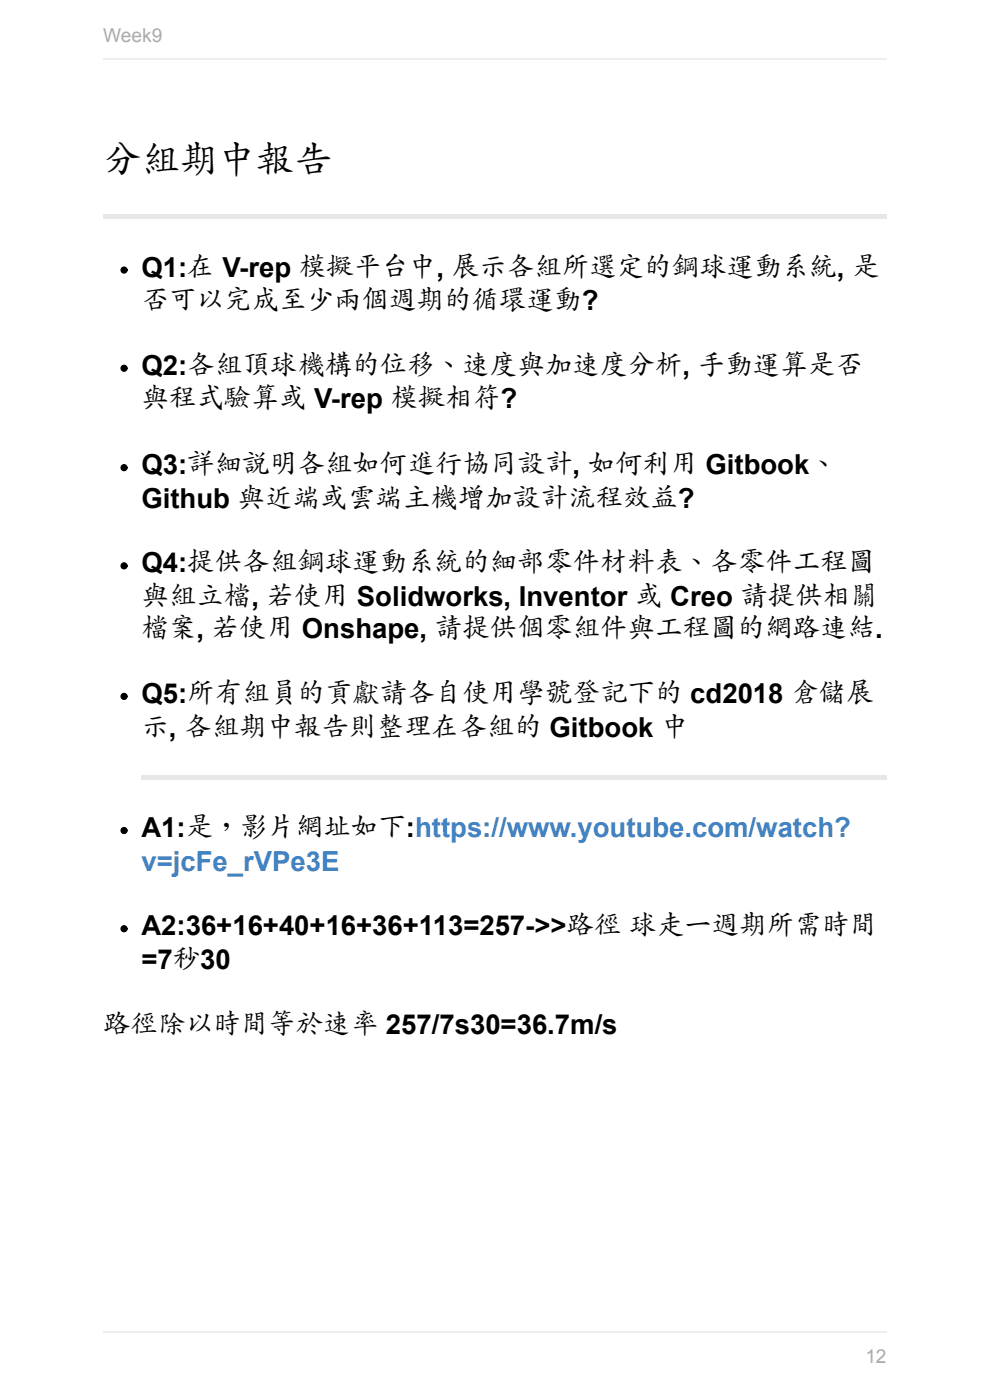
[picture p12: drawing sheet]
<svg xmlns="http://www.w3.org/2000/svg" width="210mm" height="297mm" viewBox="0 0 210 297" stroke-linecap="round" stroke-linejoin="round" font-family="sans-serif">
<defs><g id="words">
<text font-size="8.1" x="21.9" y="36.8">分組期中報告</text>
<g font-size="5.8">
<text x="30" y="58.7">Q1:在 V-rep 模擬平台中, 展示各組所選定的鋼球運動系統, 是</text>
<text x="30" y="65.8">否可以完成至少兩個週期的循環運動?</text>
<text x="30" y="79.5">Q2:各組頂球機構的位移、速度與加速度分析, 手動運算是否</text>
<text x="30" y="86.6">與程式驗算或 V-rep 模擬相符?</text>
<text x="30" y="100.6">Q3:詳細說明各組如何進行協同設計, 如何利用 Gitbook、</text>
<text x="30" y="107.7">Github 與近端或雲端主機增加設計流程效益?</text>
<text x="30" y="121.4">Q4:提供各組鋼球運動系統的細部零件材料表、各零件工程圖</text>
<text x="30" y="128.6">與組立檔, 若使用 Solidworks, Inventor 或 Creo 請提供相關</text>
<text x="30" y="135.4">檔案, 若使用 Onshape, 請提供個零組件與工程圖的網路連結.</text>
<text x="30" y="149.1">Q5:所有組員的貢獻請各自使用學號登記下的 cd2018 倉儲展</text>
<text x="30" y="156.2">示, 各組期中報告則整理在各組的 Gitbook 中</text>
<text x="30" y="177.6">A1:是，影片網址如下:https://www.youtube.com/watch?</text>
<text x="30" y="198.4">A2:36+16+40+16+36+113=257-&gt;&gt;路徑 球走一週期所需時間</text>
<text x="30" y="205.5">=7秒30</text>
<text x="21.9" y="219.3">路徑除以時間等於速率 257/7s30=36.7m/s</text>
</g>
<text font-size="5.8" fill="#4183c4" x="30" y="184.7">v=jcFe_rVPe3E</text>
<g font-size="4.1" fill="#aaa">
<text x="21.9" y="8.9">Week9</text>
<text x="183.6" y="289.1">12</text>
</g>
</g></defs>
<g fill="#e7e7e7">
<path d="M21.9 45.5h166.2v1h-166.2z"/>
<path d="M30 164.4h158.1v1h-158.1z"/>
</g>
<g fill="#000" stroke="#000" stroke-width=".25">
<circle cx="26.3" cy="57.3" r=".63"/>
<circle cx="26.3" cy="78.1" r=".63"/>
<circle cx="26.3" cy="99.2" r=".63"/>
<circle cx="26.3" cy="120" r=".63"/>
<circle cx="26.3" cy="147.7" r=".63"/>
<circle cx="26.3" cy="176.2" r=".63"/>
<circle cx="26.3" cy="197" r=".63"/>
</g>
<path d="M21.9 12.6h166.2M21.9 282.6h166.2" fill="none" stroke="#eee" stroke-width=".25"/>
<use href="#words"/>
</svg>
